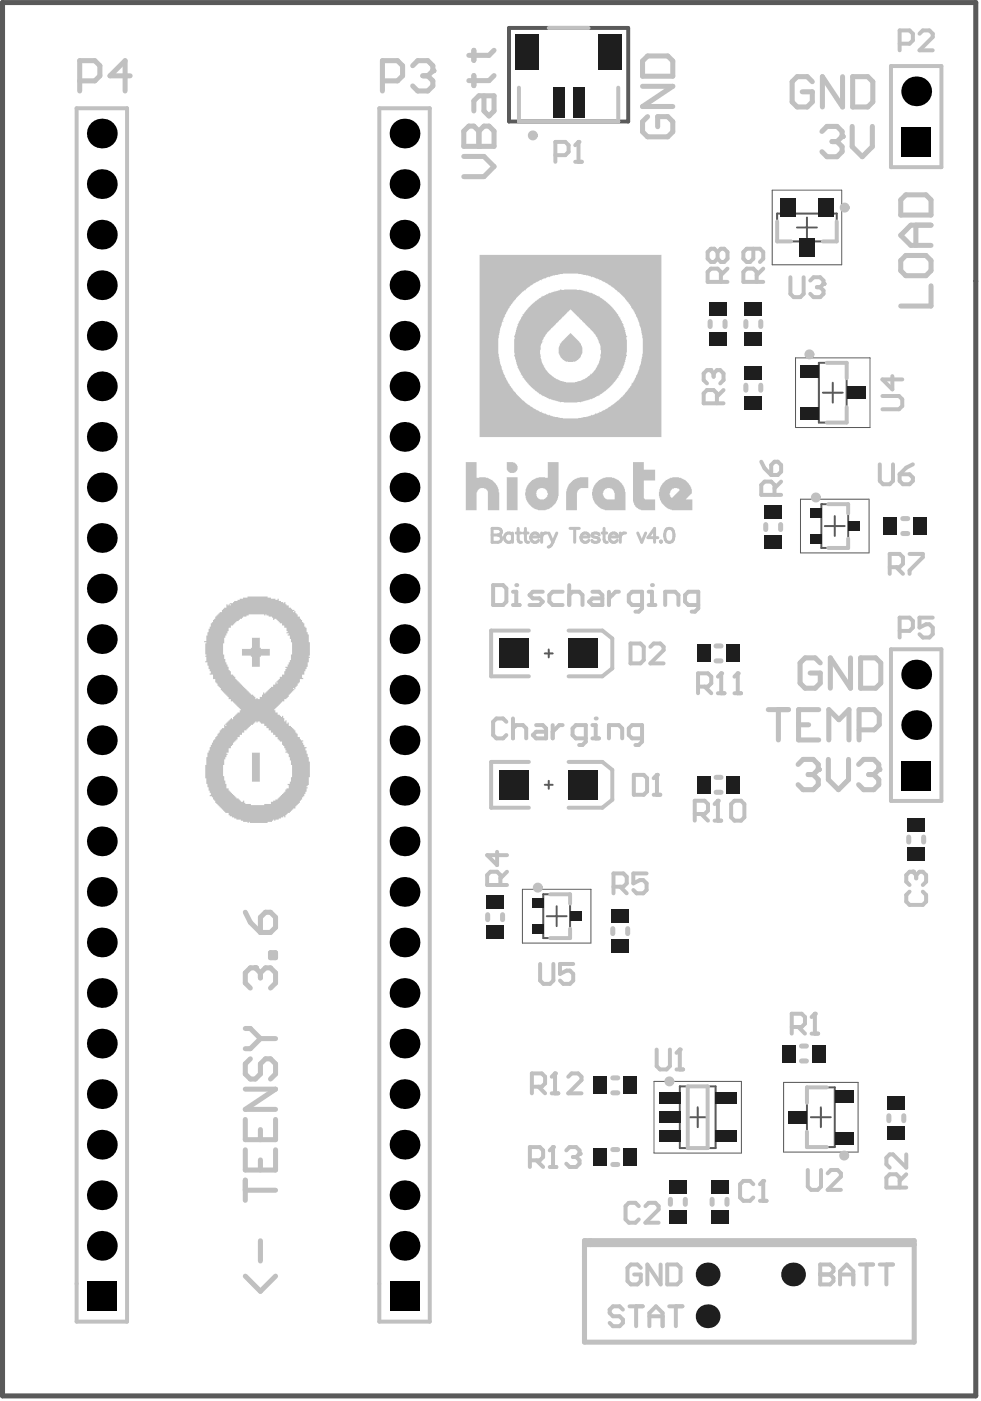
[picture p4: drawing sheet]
<svg xmlns="http://www.w3.org/2000/svg" width="164mm" height="234mm" viewBox="0 0 164 234" stroke-linecap="round" stroke-linejoin="round" font-family="sans-serif">
<g fill="none" stroke="#5a5a5a" stroke-width=".33">
<path d="M130 35.7h9.9v4.7h-9.9zM133.3 38h3.3M134.9 36.4v3.3M136.9 60.7h4.7v9.9h-4.7zM137.6 65.7h3.3M139.3 64v3.3M137.3 84.3h4.5v7.3h-4.5zM137.9 88h3.3M139.6 86.3v3.3M91.1 109.3h1.3M91.8 108.6v1.3M91.1 131.2h1.3"/>
<path d="M91.8 130.6v1.3M90.8 149.5h4.5v7.3h-4.5zM91.4 153.2h3.3M93.1 151.5v3.3M113.7 181.6h6v10.4h-6zM115 186.8h3.3M116.7 185.1v3.4M134.9 181.8h4.7v10h-4.7zM135.6 186.8h3.3M137.3 185.1v3.4"/>
</g>
<path d="M129.1 31.8h11.6v12.5h-11.6zM133 59.8h12.5v11.7h-12.5zM133.9 83.5h11.4v8.9h-11.4zM87.4 148.7h11.4v9h-11.4zM109.4 180.8h14.6v12h-14.6zM131 181h12.5v11.6h-12.5z" fill="none" stroke="#5a5a5a" stroke-width=".17"/>
<path d="M85.1 4.7h19.9v15.6h-19.9z" fill="none" stroke="#5a5a5a" stroke-width=".66"/>
<path d="M.4 .4h162.8v233h-162.8z" fill="none" stroke="#5a5a5a" stroke-width=".84"/>
<g fill="#c0c0c0">
<path d="M42.1 125.8h1.3v4.9h-1.3z"/>
<path d="M84.7 77.3h1.1l.3 .1a.92 .92 0 0 1-.1 1.7h-.7v-.1a.87 .87 0 0 1-.6-1.1z"/>
<path d="M84.7 79.8h1.8v5.5h-1.8z"/>
<path d="M42.1 106.6h1.3v1.7h.2v.2h1.5v1.1h-1.5v.2h-.2v1.7h-1.3v-1.7h-.1v-.2h-1.5v-1.1h1.5v-.2h.1z"/>
<path d="M77.9 77.3h1.8v2.6h.4v-.1l1.5 .1 .7 .3 .6 .7v.2l.2 .1 .2 .3 .1 .8h.1v3h-1.9v-2.3a1.27 1.27 0 0 0-.4-1.3h-.2v-.1h-.7v.1a1.07 1.07 0 0 0-.6 1.3v2.3h-1.8z"/>
<path d="M95.7 80.4l.3-.2 .1-.1h.3l.5-.3h1.5v1.8h-1.3a1.51 1.51 0 0 0-.6 1.6v2.1h-1.8v-3.2h.1v-.3l.3-.8z"/>
<path d="M105.9 77.3h1.8v1.2h1.8v1.8h-1.8v3l.1 .2h1.7v1.8h-2.3l-.7-.4-.5-.5-.1-.5z"/>
<path d="M95.3 55.7h.2l1.4 1.5v.1l.3 .2v.2a1.97 1.97 0 0 1-.1 2l-.5 .5h-.1l-.3 .3h-1.6l-.9-.7-.2-.7h-.1v-.4a1.22 1.22 0 0 1 .3-1.1l-.1-.1 .3-.2v-.1z"/>
<path d="M100 80.4l.9-.5 1.4-.1 1.1 .4 .6 .7v.2l.2 .1 .2 .3 .1 .7h.1v3.1h-3.4l-.3-.2h-.3l-.3-.2h-.1l-.8-.8-.2-.5v-.3a1.91 1.91 0 0 1-.1-1.4l.3-.7zM101.3 81.7l-.1 .1a1.35 1.35 0 0 0-.3 1.2l.5 .5h1.4v-1.1h-.1l-.1-.4-.5-.4z"/>
<path d="M91.6 77.3h1.8v5.7h-.1v.3l-.3 .8-.8 .8h-.1l-.3 .2-.6 .1v.1h-1.2v-.1l-.7-.2-.9-.7-.4-.7v-.3a1.74 1.74 0 0 1-.1-1.3l.3-.8 .8-1 1.1-.4 1.5 .1zM90.1 81.7l-.1 .2a1 1 0 0 0-.3 1l.4 .5 .9 .1a1.11 1.11 0 0 0 .4-1.5l-.5-.4z"/>
<path d="M88.8 51l1.4-1.1 .3-.1v-.3l.2 .1v-.1h.1l.3-.1 .2-.1v-.1h.2l.3-.3 .3 .1 .1-.1 .5-.1v-.2l.3 .1 .3-.1h.3l.1-.1v-.2l.2 .2 3.1-.1 .8 .3 .3-.1v.2h.3l.3 .2 .3-.1 .3 .3h.2v.1l.2 .1 .3 .1h.1v.1l.2-.1v.3l.3 .1 .2 .2 .5 .2 1.2 1.2v.1h.1v.2l.8 .8 .1 .5h.3l-.1 .3h.1l.1 .3h.2l-.1 .3 .3 .3-.1 .2 .2 .2v.2h.1l-.1 .3h.2l-.1 .3 .2 .6 .2 .1-.1 .1v3.2l-.1 .1-.2 .6 .1 .3h-.2v.3l-.2 .4 .1 .2-.3 .4 .1 .2h-.2l-.1 .3h-.1l.1 .3h-.2l-.2 .3 .1 .2-.3 .2-.6 .8h-.1v.1l-.7 .7h-.2v.2h-.1l-.9 .7-.3 .1v.3l-.2-.1v.1h-.1l-.5 .2v.1h-.1l-.4 .3-.3-.1-.3 .2-1.2 .2-.1 .2h-3.4l-.1-.2-1.4-.3-.1-.1-.3 .1v-.2l-1-.4h-.1v-.1l-.4-.3-.1 .1-.2-.3-.8-.5v-.2h-.2l-.7-.7v-.1h-.1l-.5-.8-.4-.2 .1-.2-.2-.2v-.1h-.2l.1-.3h-.1l-.3-.8-.2-.1 .1-.2-.2-.2-.3-1.3-.1-.2v-3.3l.1-.2 .3-1.1 .2-.4-.1-.2 .3-.4-.1-.2h.2l.1-.3h.1l.1-.4 .2-.2-.1-.2 .4-.2 .2-.4zM94.9 52.1v.2l-.6 .6-.3 .1v.1l-.3 .4h-.2v.2l-.4 .3h-.1v.2l-.7 .7h-.2v.1l-.6 .6-.4 .7-.2 .1v.2l-.2 .3v.1l.1 .1h-.2l.1 .2-.2 .1-.1 .4 .1 .4-.2 .3v.7l.2 .3v.6h.1v.6l.2 .4h.2l-.1 .2 .2 .2 .1 .3 .8 .8h.1l.6 .6 1 .5 .9 .2h1.6l1.6-.5 .6-.5h.1l.2-.4 .2 .1 .4-.4v-.2l.5-.6v-.3h.2l.2-.4v-.3l.2-.5-.1-.5 .2-.3v-.6l-.1-.7-.1-.4-.2-.1 .1-.2h-.2l.1-.2-.5-1-.9-.9v-.1h-.2l-.7-.7v-.2h-.1l-.4-.3v-.2h-.1l-.4-.4v-.1h-.2l-.9-1a.38 .38 0 0 0-.4-.2 .38 .38 0 0 0-.3 .3z"/>
<path d="M37.9 101l.3 .2 .2-.3h.6l.2-.4h.5v-.2h.4v-.2h.6v-.2h.7v-.2h3.3v.2h.6v.2h.7v.2h.4v-.2h.2v.4h.4v.2h.4v.2h.1v-.2h.2v.3h.2v.2h.4v.4h.4l.1 .4h.4l-.2 .3 .4-.1v.3l.4 .2v.4h.3v.4h.2v.2h.2v.3l.4 .2v.6l.4 .2v.7h.1v.4h.2v1.3h.2v2.2h-.2v.2h.2v.2h-.2v.7h-.2v.8h-.1v.4h-.2v.3h-.2v.6h-.4v.6h.2v.1h-.6v.6l-.3 .2v.4l-.4 .1v.4h-.2v.2h-.2v.2h-.2v.2h-.1v.2h-.2v.1h-.2v.4h-.2l-.2 .4h-.4v.4h-.3l-.2 .3h-.2v.2h-.2l-.2 .4h-.2v.2l-.3 .2v.2h.1v.3h.4v.4h.4l.2 .4 .4-.2v.4h.1v.5l.4-.2v.6l.4-.2v.6h.4v.2l.3 .1v.2l.4 .2v.4l.4 .2v.5h.3v.4h.2v.2h.4l-.2 .4h.2v.3h.2v.4h.4v.2h-.2v.4h.2v.5h.1v.6h.2v.7h.2v2.7h-.2v1.3h-.2v.1h-.1l.1 .4h-.1v.6h-.2v.3h-.2v.4l-.4 .2v.4h-.2v.2h-.2v.3h-.1v.2h-.2v.2h-.2v.2h-.2v.4h-.4l-.2 .3-.3 .2v.2h-.4v.2l-.4 .2v.4h-.2v-.2h-.1v.2h-.4v.2h-.4v.1h-.6v.2h-.1v-.2h-.2l-.2 .4h-.8v.2h-2.9v-.2h-.2v.2h-.2v-.2h-.7v-.2h-.4v-.2h-.8v-.1h-.3v-.2h-.4v-.2h-.4v-.2h-.2v-.4h-.5v-.2h-.2l-.2-.3h-.2v-.2h-.2v-.2h-.2v-.2l-.3-.2v-.2h-.2v-.2h-.2v-.3h-.2v-.2h-.2v-.4h-.2v-.2h-.3v-.2h.2v-.3h-.2v-.4h-.2v-.6h-.2v-.5h-.2v-1h-.2v-2.2h.2v-1.3h.2v-.8h.2v-.3h.2v-.6h.2v-.4h.1v-.3h.2v-.4l.4-.2v-.4l.4-.1v-.4l.3-.2v-.4h.2v-.2h.2v-.2h.4v-.5h.2l.2-.4h.1v-.2l.4-.2 .2-.3 .4 .2v-.4h.2l.1-.4 .4-.2v-.2h.4v-.3h.2v-.2l-.4-.2v-.2h-.2l-.2-.4h-.2v-.2h-.1l-.2-.3h-.4v-.4h-.4v-.4h-.2l-.1-.4h-.2v-.1h-.2l-.2-.4h-.2v-.2h-.2v-.4h-.2v-.2l-.3-.1v-.4l-.4-.2v-.6h-.4v-.7h-.5v-.2h.2v-.4h-.2v-.3h-.2v-.6h-.2v-.6h-.4v-.1h.2v-.8h-.2v-.2h.2v-.2h-.2v-1.8h.2v-.2h-.4v-.2h.4v-.9h.2v-.6h.2v-.6h.2v-.3h.2v-.6h.1v-.2h.2v-.3h.2v-.2h.2v-.4h.2v-.2h.2l.2-.4h.1v-.2h.4v-.3h.2l.2-.4h.4zM37.7 121.2v.2h.2v-.2zM38.4 101v.2h.2v-.2zM46.2 114.1v.2h.2v-.2zM40.8 122.1v.4h-.3v.4h-.4v.3h-.4v.4l-.4 .2-.1 .4h-.2v.3l-.4 .2v.4h-.4v.7h-.3l.1 .4h-.1v.4h-.2v.4h-.2v.9h-.2v1.9h.2v.7h.2v.6h.2v.7h.3v.4h.2l.2 .4 .4 .1 .2 .4 .3 .2v.2h.4l.2 .4h.2v.2h.4v-.2h.1v.3h.2v.2h1v.2h2.2v-.2h1.1v-.3h.4v-.2h.3v-.2h.4l.2-.4 .4-.2v-.2h.2v-.2l.3-.1v-.2h.2v-.4h.2v-.2h.4v-.5h-.2v-.2h.4v-.4h.2v-.7h.1v-2.1h-.1v-.7h-.2v-.6h-.2v-.6h-.2v-.2h-.4l.2-.3h-.2v-.4h-.2v-.4l-.3-.2v-.5h-.4v-.2l-.4-.2v-.4h-.4v-.3h-.3v-.4h-.4v-.4h-.4v-.4h-.3v-.3h-.4v-.4h-.6l-.2-.4h-.3v.2l-.4-.2-.2 .4h-.2v.2h-.3v.2h-.2v.2l-.4 .1v.2h-.2v.2zM38.6 104.6v.4h-.4v.5h-.2v.4h-.1v.4h-.2v.3h-.2v1h-.2v1.8h.2v.8h.2v.5h.2v.4h.1v.4h.2v.5l.4 .2v.6h.4v.2l.3 .2v.3h.2l.2 .4h.2v.2l.4 .2v.2h.2l.2 .3h.1v.2h.2l.2 .4h.2v.2h.2l.2 .4h.2v.1h.3v.2l.4 .2v.4h.2v-.2h.2v.2h.3v-.4h.4v-.4h.2v-.3l.4 .2v-.2h.2v-.2h.1l.2-.4h.2v-.2h.2v-.2h.4v-.3h.3v-.4h.2v-.2h.2l.2-.4h.2v-.3h.4v-.4h.3v-.6h.2v-.3h.2l-.2-.4h.4v-.4h.2v-.4h.2v-.3h.2v-1h.1v-2h-.1v-.6h-.2v-.5h-.4l.2-.4h-.4v-.2h.2v-.2h-.2v-.5h-.4v-.4h-.3v-.4h-.4v-.2h-.2v-.2l-.4-.1v-.2h-.3v.2h-.2v-.4h-.2v-.2h-.6v-.2h-.3v-.2h-.2v.2h-.2v-.2h-2.6v.2h-.4v.2h-.5l-.2 .4h-.4l-.2 .3h-.4v.2h-.2v.2l-.3 .2v.2zM49 115v.2h.2v-.2z"/>
<path d="M111.2 80.4l.9-.5 1.4-.1 1.1 .4 .6 .7 .3 .5a1.2 1.2 0 0 1 0 1.3l-.8 .8h1.1v1.8h-3.5v-.1l-.5-.1-.3-.2h-.1l-.8-.8-.2-.5v-.3a1.91 1.91 0 0 1-.1-1.4l.2-.7zM112.4 81.7l-.1 .2a1.09 1.09 0 0 0-.2 1.1l.2 .2h.1l1-1.1a.26 .26 0 0 0 .2-.2 .26 .26 0 0 0-.1-.2h-.3v-.1z"/>
<path d="M80.2 42.6h30.4v30.5h-30.4zM87.2 48.9l-.9 1v.1l-.3 .2v.2h-.2l-.1 .4-.5 .4v.3l-.2 .1-.4 .9-.2 .2 .1 .3h-.2l-.2 .5v.2h.1h-.2l-.2 .4 .1 .2-.3 .6-.3 1.7v2.5l.3 1.7 .3 .6v.4l.1 .2h.2v.4l.1 .3h.2l-.1 .3 .2 .2 .4 .9 .2 .1v.3l.5 .4 .1 .4 .5 .4v.1l1.7 1.6 .6 .4 .1 .2 .3 .1 .2 .2 .4 .1 .1 .2h.2l.4 .3 .2-.1v.2l.6 .2 .2-.1v.2l.2 .1h.4l.1 .1 .4 .2h.9l.3 .2h3.6l.3-.2h.9l.4-.2 .1-.1h.2l.4-.1v-.3l.1 .2h.1l.6-.2v-.2l.2 .1 .4-.3h.2l.1-.2 .4-.1 .2-.2 .8-.5 1.4-1.3h.1v-.1l.4-.4v-.1l.3-.2v-.2h.2l.1-.4 .5-.4v-.3h.1l-.1-.2 .3-.1 .3-.7 .1-.1v-.4h.2l.2-.3v-.4l.3-.4-.1-.2 .3-.6 .3-1.7-.1-3.1-.1-.3-.1-.8-.3-.6 .1-.2-.5-1.1h-.2l.1-.2-.3-.4v-.3h-.1l-.1-.3-.2-.1v-.2h-.2l.1-.2-.5-.5v-.2l-1.6-1.8-.2 .1v-.2l-.3-.3-.1 .1-.3-.4-.8-.5-.2-.2-.9-.4-.2-.2-.2 .1a.35 .35 0 0 0-.6-.2v-.2l-.6-.2h-.2l-.1-.1-.4-.2-1.7-.3-3.1 .1-.3 .2h-.9l-.4 .2-.1 .1h-.4l-.2 .1v.2l-.2-.1-.6 .2v.2l-.2-.1-.2 .2-.9 .4-.2 .2-.3 .1-.7 .6v.3l-.2-.2z"/>
</g>
<g fill="none" stroke="#c0c0c0" stroke-width=".84">
<path d="M118.7 53.8v.8M121.2 53.8v.8M124.7 53.8v.8M127.2 53.8v.8M124.7 64.4v.8M127.2 64.4v.8M128 87.7v.8M130.5 87.7v.8M151 86.7h.8M151 89.2h.8M119.7 108h.9M119.7 110.5h.9"/>
<path d="M119.7 132.5h.9M119.7 130h.9M152 140v.8M154.4 140v.8M81.5 152.9v.9M84 152.9v.9M102.5 155.3v.8M105 155.3v.8M134 177.4h.9M134 174.9h.9M102.5 194.7h.8M102.5 192.2h.8"/>
<path d="M102.5 180.2h.8M102.5 182.7h.8M148.6 186.5v.9M151.1 186.5v.9M97.7 207.4h55.2v17h-55.2zM98.1 208.1h54.8M112.1 200.5v.9M114.6 200.5v.9M119.1 200.5v.9M121.6 200.5v.9"/>
</g>
<g fill="none" stroke="#c0c0c0" stroke-width=".66">
<path d="M12.8 18.1h8.4v202.9h-8.4zM63.4 18.1h8.5v202.9h-8.5zM86.8 14.7v5.6h16.6v-5.6M91.8 4.7h6.6M149 11h8.4v17h-8.4zM130 37v3.4h2.3M139.9 37v3.4h-2.3M126 41.6v1.6l-.6 .6h-.5l-.6-.6v-1.1l.6-.5h2.2l.5 .5v1.1l-.5 .6M126.5 47.1v-1.6l-.5-.6h-1.1l-.6 .6v1.6h3.3M127.6 44.9l-1.1 1.1M138.3 60.7h3.3v2.5M141.6 68.1v2.5h-3.3"/>
<path d="M138.5 84.3h3.3v1.5M141.8 90.1v1.5h-3.3M88.4 105.4h-6.3v7.7h6.3M95.1 105.4h5.6l1.7 1.4v5l-1.7 1.3h-5.6M149 108.6h8.4v25.3h-8.4zM88.4 127.4h-6.3v7.6h6.3M95.1 127.4h5.6l1.7 1.3v5l-1.7 1.3h-5.6M92 149.5h3.3v1.6M95.3 155.3v1.5h-3.3M109.8 175.5v2.8l.6 .5h1.1l.5-.5v-2.8M113.1 178.8h1.1M113.7 175.5v3.3"/>
<path d="M115 181.6h3.3v10.4h-3.3zM134.9 189.2v2.6h3.4M138.3 181.8h-3.4v2.6"/>
</g>
<circle cx="113.7" cy="175.5" r=".33" fill="#c0c0c0"/>
<path d="M118.8 61.9h-.6l-.5 .5v1.2l.5 .5M119.9 67.4v-1.6l-.6-.6h-1.1l-.5 .6v1.6h3.3M121 65.2l-1.1 1.1M113.7 175.5l-.6 .5" fill="none" stroke="#c0c0c0" stroke-width=".66"/>
<circle cx="118.8" cy="61.9" r=".33" fill="#c0c0c0"/>
<path d="M118.8 61.9l.5 .5M119.3 62.4v.6M119.3 62.4l.6-.5h.5l.6 .5v1.2l-.6 .5M152.1 149.1l-.6 .5v1.1l.6 .6h2.2l.6-.6v-1.1l-.6-.5M152.7 145.8h-.6l-.6 .5v1.1l.6 .6" fill="none" stroke="#c0c0c0" stroke-width=".66"/>
<circle cx="152.7" cy="145.8" r=".33" fill="#c0c0c0"/>
<g fill="none" stroke="#c0c0c0" stroke-width=".66">
<path d="M105.4 107.6h1.7l.5 .5v2.3l-.5 .5h-1.7zM108.8 108.1l.5-.5h1.1l.6 .5v.6l-2.2 2.2h2.2M116.2 136.1h1.6l.6-.6v-1.1l-.6-.5h-1.6v3.3M117.3 136.1l1.1 1.1M119.5 137.2h1.1M120 133.9v3.3M152.7 145.8l.5 .5M153.2 146.3v.6M153.2 146.3l.6-.5h.5l.6 .5v1.1l-.6 .6M90.3 161.2v2.7l.6 .6h1.1l.5-.6v-2.7M95.9 161.2h-2.3v1.6l1.1-.5h.6l.6 .5v1.1l-.6 .6h-1.1l-.6-.6M106.8 201.7l-.5-.6h-1.1l-.6 .6v2.2l.6 .5h1.1l.5-.5"/>
<path d="M107.9 201.7l.6-.6h1.1l.5 .6v.5l-2.2 2.2h2.2"/>
</g>
<circle cx="120" cy="133.9" r=".33" fill="#c0c0c0"/>
<path d="M116.7 114.8h1.7l.5-.6v-1.1l-.5-.5h-1.7v3.3M117.8 114.8l1.1 1.1M120 115.9h1.2M120.6 112.6v3.3M120 133.9l-.5 .5M122.8 133.9h1.1l.6 .5v2.3l-.6 .5h-1.1l-.5-.5v-2.3z" fill="none" stroke="#c0c0c0" stroke-width=".66"/>
<circle cx="120.6" cy="112.6" r=".33" fill="#c0c0c0"/>
<path d="M120.6 112.6l-.6 .5M122.8 115.9h1.1M123.4 112.6v3.3" fill="none" stroke="#c0c0c0" stroke-width=".66"/>
<circle cx="123.4" cy="112.6" r=".33" fill="#c0c0c0"/>
<path d="M132.2 46.4v2.7l.5 .6h1.1l.6-.6v-2.7M135.5 46.9l.5-.5h1.2l.5 .5v.6M123.4 112.6l-.6 .5" fill="none" stroke="#c0c0c0" stroke-width=".66"/>
<circle cx="137.7" cy="47.5" r=".33" fill="#c0c0c0"/>
<path d="M150.4 7.3h1.7l.6-.5v-1.2l-.6-.5h-1.7v3.3M153.8 5.6l.5-.5h1.1l.6 .5v.6l-2.2 2.2h2.2M136.6 48h.6M137.2 48l.5 .6v.5l-.5 .6h-1.2l-.5-.6M137.7 47.5l-.5 .5M148.8 94.8h1.6l.6-.5v-1.1l-.6-.6h-1.6v3.3M149.9 94.8l1.1 1.1M152.1 92.6h2.2v.6l-2.2 2.2v.5M88.6 194h1.7l.5-.5v-1.2l-.5-.5h-1.7v3.3M89.7 194l1.1 1.1M91.9 195.1h1.1M92.5 191.8v3.3" fill="none" stroke="#c0c0c0" stroke-width=".66"/>
<circle cx="92.5" cy="191.8" r=".33" fill="#c0c0c0"/>
<path d="M92.5 191.8l-.6 .5M94.7 192.3l.5-.5h1.2l.5 .5v.6" fill="none" stroke="#c0c0c0" stroke-width=".66"/>
<circle cx="96.9" cy="192.9" r=".33" fill="#c0c0c0"/>
<path d="M92.8 179.5v3.3M88.9 181.7h1.7l.6-.6v-1.1l-.6-.5h-1.7v3.3M90 181.7l1.2 1.1M92.3 182.8h1.1M95.8 193.5h.6M96.4 193.5l.5 .5v.6l-.5 .5h-1.2l-.5-.5M96.9 192.9l-.5 .6" fill="none" stroke="#c0c0c0" stroke-width=".66"/>
<circle cx="92.8" cy="179.5" r=".33" fill="#c0c0c0"/>
<path d="M106 129.6h1.6l.6 .5v2.2l-.6 .6h-1.6zM109.3 132.9h1.1M109.9 129.6v3.3M92.8 179.5l-.5 .5M95 180l.6-.5h1.1l.5 .5v.6l-2.2 2.2h2.2" fill="none" stroke="#c0c0c0" stroke-width=".66"/>
<circle cx="109.9" cy="129.6" r=".33" fill="#c0c0c0"/>
<path d="M92.9 25.9h1.6l.6-.5v-1.1l-.6-.6h-1.6v3.4M96.2 27.1h1.1M96.7 23.7v3.4M109.9 129.6l-.6 .5" fill="none" stroke="#c0c0c0" stroke-width=".66"/>
<circle cx="96.7" cy="23.7" r=".33" fill="#c0c0c0"/>
<path d="M96.7 23.7l-.5 .6M126 198l-.6-.6h-1.1l-.5 .6v2.2l.5 .6h1.1l.6-.6M127.6 197.4v3.4M127.1 200.8h1.1" fill="none" stroke="#c0c0c0" stroke-width=".66"/>
<circle cx="127.6" cy="197.4" r=".33" fill="#c0c0c0"/>
<path d="M132.4 171.7h1.7l.5-.5v-1.2l-.5-.5h-1.7v3.3M133.5 171.7l1.1 1.1M135.7 172.8h1.1M136.3 169.5v3.3M127.6 197.4l-.5 .6" fill="none" stroke="#c0c0c0" stroke-width=".66"/>
<circle cx="136.3" cy="169.5" r=".33" fill="#c0c0c0"/>
<g fill="none" stroke="#c0c0c0" stroke-width=".66">
<path d="M120 42.1l-.6-.5h-.5l-.6 .5v1.1l.6 .6h.5l.6-.6M120 42.1l.5-.5h.6l.6 .5v1.1l-.6 .6h-.6l-.5-.6M120 42.1v1.1M120.5 47.1v-1.6l-.5-.6h-1.1l-.6 .6v1.6h3.4M121.7 44.9l-1.2 1.1M127.3 77.2l.6 1.1 1.1 1.1M129.5 77.2h.6l.5 .6v1.1l-.5 .5h-1.1v-1.6zM147.1 77.6v2.8l.6 .6h1.1l.5-.6v-2.8M150.4 79.3h1.7l.5 .6v.5l-.5 .6h-1.1l-.6-.6zM152.6 77.6l-1.1 .6-1.1 1.1M129.5 82.7v-1.6l-.5-.6h-1.1l-.6 .6v1.6h3.3M130.6 80.5l-1.1 1.1"/>
<path d="M150.4 105.5h1.7l.6-.6v-1.1l-.6-.5h-1.7v3.3M156 103.3h-2.2v1.6l1.1-.5h.5l.6 .5v1.1l-.6 .6h-1.1l-.5-.6M136.3 169.5l-.6 .5M150.4 198.6v-1.7l-.5-.6h-1.1l-.6 .6v1.7h3.3M151.5 193v2.2l-2.2-2.2h-.5l-.6 .6v1.1l.6 .5M151.5 196.3l-1.1 1.1"/>
</g>
<path d="M13.3 13.5h2.6l.8-.8v-1.7l-.8-.9h-2.6v5.1M21.8 12.7h-3.4l2.5-2.6v5.1M77.6 26.2h3.3l1.7 1.6-1.7 1.7h-3.3M77.6 24.5h5v-2.6l-.8-.8h-.9l-.8 .8v2.6" fill="none" stroke="#c0c0c0" stroke-width=".84"/>
<circle cx="80.1" cy="24.5" r=".42" fill="#c0c0c0"/>
<path d="M63.9 13.5h2.6l.8-.8v-1.7l-.8-.9h-2.6v5.1M69 11l.9-.9h1.6l.9 .9v.8M79.2 8.4v1.7M79.2 12.6v1.7M80.9 16v2.6l.9 .8 .8-.8v-2.6h-2.5l-.9 .9v1.7M82.6 12.6l-.8 .9h-3.4M82.6 8.4l-.8 .9h-3.4M77.6 24.5v-2.6l.8-.8h.8l.9 .8v2.6" fill="none" stroke="#c0c0c0" stroke-width=".84"/>
<circle cx="72.4" cy="11.8" r=".42" fill="#c0c0c0"/>
<g fill="none" stroke="#c0c0c0" stroke-width=".84">
<path d="M70.7 12.7h.8M71.5 12.7l.9 .8v.9l-.9 .8h-1.6l-.9-.8M72.4 11.8l-.9 .9M151.5 32.6h3.3l.9 .8v2.6h-5.1v-2.6zM153.2 37.6v3.4M155.7 37.6h-3.4l-1.7 1.7 1.7 1.7h3.4M151.5 42.7h3.3l.9 .9v1.7l-.9 .8h-3.3l-.9-.8v-1.7zM155.7 47.8v3.4h-5.1M41 172h.9l1.6 1.7M41.9 177l-.9 .9v1.7l.9 .8h.8l.8-.8v-1.7l.9-.9h.8l.9 .9v1.7l-.9 .8M42.7 161.8h-.8l-.9 .9v1.7l.9 .8M43.5 173.7l-1.6 1.6h-.9"/>
<path d="M43.5 173.7h2.6M41 187.2v3.4h5.1v-3.4M41 192.2v3.4h5.1v-3.4M41 197.3v3.4M41 199h5.1M41 182.1h5.1l-5.1 3.4h5.1M43.5 188.9v1.7M43.5 193.9v1.7M41 213.4l2.5 2.5 2.6-2.5M43.5 207.5v3.3"/>
</g>
<path d="M147.6 66.2h2.7l.6 .6v1.1l-.6 .5h-2.7M149.2 62.9v2.2l-1.6-1.7h3.3M102.6 148.3h1.6l.6-.6v-1.1l-.6-.6h-1.6v3.4M103.7 148.3l1.1 1.1M108.1 146h-2.2v1.7l1.1-.6h.6l.5 .6v1.1l-.5 .6h-1.1l-.6-.6" fill="none" stroke="#c0c0c0" stroke-width=".66"/>
<circle cx="42.7" cy="161.8" r=".42" fill="#c0c0c0"/>
<path d="M41 152.5l.9 1.7 1.6 1.7M44.4 152.5h.8l.9 .9v1.7l-.9 .8h-1.7v-2.5zM45.2 159.3h.9v.8h-.9zM42.7 161.8l.8 .9M43.5 162.7v.8M43.5 162.7l.9-.9h.8l.9 .9v1.7l-.9 .8" fill="none" stroke="#c0c0c0" stroke-width=".84"/>
<g fill="none" stroke="#c0c0c0" stroke-width=".66">
<path d="M82.5 97.8h1.6l.6 .6v2.2l-.6 .6h-1.6zM85.8 98.9h.5v2.3M85.8 101.2h1.1M83.1 142.4v2.2l-1.6-1.6h3.3M83.7 148v-1.7l-.6-.5h-1.1l-.5 .5v1.7h3.3M84.8 145.8l-1.1 1.1M104.2 219l-.6-.6h-1.1l-.6 .6v.5l.6 .6h1.1l.6 .5v.6l-.6 .5h-1.1l-.6-.5M105.3 218.4h2.2M106.4 218.4v3.3M107.1 212l-.5-.6h-1.1l-.6 .6v2.2l.6 .6h1.1l.5-.6v-1.1h-1.1M110.5 211.4v3.4l-2.2-3.4v3.4M111.6 211.4h1.6l.6 .6v2.2l-.6 .6h-1.6z"/>
<path d="M111.9 218.4h2.2M113 218.4v3.3M108.6 220.1h2.2M108.6 221.7v-2.2l1.1-1.1 1.1 1.1v2.2"/>
</g>
<circle cx="86.3" cy="97.8" r=".33" fill="#c0c0c0"/>
<path d="M90.8 98.9h-1.7l-.6 .6 .6 .5h1.1l.6 .6-.6 .6h-1.7M94.1 98.9h-1.7l-.5 .6v1.1l.5 .6h1.7M95.2 99.5l.5-.6h1.1l.6 .6v1.7M95.2 97.8v3.4M99.1 98.9h1.1l.5 .6v1.7h-1.6l-.6-.6 .6-.6h1.6M101.8 98.9v2.3M103.5 98.9h-.6l-1.1 1.1M108.5 98.9h.5v2.3M107.4 101.2h-1.7l-.6-.6v-1.1l.6-.6h1.7v2.8l-.6 .6h-.5M108.5 101.2h1.1" fill="none" stroke="#c0c0c0" stroke-width=".66"/>
<circle cx="109" cy="97.8" r=".33" fill="#c0c0c0"/>
<path d="M111.2 101.2v-2.3h1.7l.5 .6v1.7M116.8 101.2h-1.7l-.5-.6v-1.1l.5-.6h1.7v2.8l-.6 .6h-.5M137.2 211.4v3.4h1.6l.6-.6v-.6l-.6-.5h-1.6" fill="none" stroke="#c0c0c0" stroke-width=".66"/>
<g fill="none" stroke="#c0c0c0" stroke-width=".5">
<path d="M82.3 88.3l1.3 .2a.54 .54 0 0 1 0 .8l-.3 .2a.61 .61 0 0 1 .6 .6 .61 .61 0 0 1-.6 .6h-1zM82.3 89.5h1M85.7 89.5a.74 .74 0 0 0-1.1-.2 .74 .74 0 0 0 0 1.1 .74 .74 0 0 0 1.1-.1M85.7 89.1v1.6M86.3 89.1h.8M86.6 88.3v1.9l.2 .4 .4 .1M87.5 89.1h.8M87.9 88.3v1.9l.1 .4 .4 .1M88.7 89.8a.73 .73 0 0 0 .5 .8 .73 .73 0 0 0 .9-.3M89.1 89.2a.61 .61 0 0 1 .7 0 .61 .61 0 0 1 .3 .6h-1.4zM90.6 89.1v1.6M91.5 89.1a.75 .75 0 0 0-.9 .7"/>
<path d="M91.8 89.1l.6 1.6M92.4 90.7a.9 .9 0 0 1-.7 .8M93.1 89.1l-.7 1.6M95.3 88.3h1.6M96.1 88.3v2.4M97.1 89.8a.73 .73 0 0 0 .5 .8 .73 .73 0 0 0 .9-.3M97.5 89.2a.61 .61 0 0 1 .7 0 .61 .61 0 0 1 .3 .6h-1.4zM100.2 89.5a.7 .7 0 0 0-1.2 0l.1 .2 1 .3 .1 .3a.7 .7 0 0 1-1.2 0M100.7 89.1h.8M101 88.3v1.9l.1 .4 .5 .1M101.9 89.8a.73 .73 0 0 0 .4 .8 .73 .73 0 0 0 .9-.3M102.2 89.2a.61 .61 0 0 1 .7 0 .61 .61 0 0 1 .3 .6h-1.3z"/>
<path d="M103.7 89.1v1.6M104.6 89.1a.75 .75 0 0 0-.9 .7M106.6 89.1l.7 1.6 .7-1.6M110 89.9h-1.7l1.2-1.6v2.4M110.5 90.5l.1 .1-.1 .1-.1-.1zM111.5 88.5a.75 .75 0 0 1 1.1 .3 1.93 1.93 0 0 1-.2 1.8 .75 .75 0 0 1-1.1-.4 1.92 1.92 0 0 1 .2-1.7z"/>
</g>
<circle cx="137.2" cy="213.1" r=".33" fill="#c0c0c0"/>
<path d="M135.1 195.6v2.8l.5 .5h1.1l.6-.5v-2.8M138.4 196.2l.6-.6h1.1l.5 .6v.5l-2.2 2.2h2.2M137.2 211.4h1.6l.6 .6v.5l-.6 .6h-1.6M140.5 213.1h2.2M140.5 214.8v-2.3l1.1-1.1 1.1 1.1v2.3M143.8 211.4h2.2M144.9 211.4v3.4M147.1 211.4h2.2M148.2 211.4v3.4" fill="none" stroke="#c0c0c0" stroke-width=".66"/>
<path d="M133.5 127.8l.8-.8h1.7l.8 .8v.9" fill="none" stroke="#c0c0c0" stroke-width=".84"/>
<circle cx="136.8" cy="128.7" r=".42" fill="#c0c0c0"/>
<path d="M135.1 129.5h.9M136 129.5l.8 .8v.9l-.8 .8h-1.7l-.8-.8M136.8 128.7l-.8 .8M138.5 127v3.3l1.7 1.7 1.7-1.7v-3.3M143.6 127.8l.8-.8h1.7l.8 .8v.9" fill="none" stroke="#c0c0c0" stroke-width=".84"/>
<circle cx="146.9" cy="128.7" r=".42" fill="#c0c0c0"/>
<path d="M137.4 22l.9-.9h1.7l.8 .9v.8M137.2 110.8l-.9-.8h-1.7l-.8 .8v3.4l.8 .9h1.7l.9-.9v-1.7h-1.7M142.2 110v5.1l-3.4-5.1v5.1M143.9 110h2.5l.9 .8v3.4l-.9 .9h-2.5zM145.3 129.5h.8M146.1 129.5l.8 .8v.9l-.8 .8h-1.7l-.8-.8M146.9 128.7l-.8 .8" fill="none" stroke="#c0c0c0" stroke-width=".84"/>
<circle cx="140.8" cy="22.8" r=".42" fill="#c0c0c0"/>
<path d="M139.1 23.7h.9M140 23.7l.8 .8v.9l-.8 .8h-1.7l-.9-.8M140.8 22.8l-.8 .9M142.5 21.1v3.4l1.7 1.7 1.7-1.7v-3.4" fill="none" stroke="#c0c0c0" stroke-width=".84"/>
<path d="M84.7 120.7l-.6-.6h-1.1l-.5 .6v2.2l.5 .6h1.1l.6-.6M85.8 121.8l.5-.6h1.1l.6 .6v1.7M85.8 120.1v3.4M89.7 121.2h1.1l.5 .6v1.7h-1.6l-.6-.6 .6-.6h1.6M92.4 121.2v2.3M94.1 121.2h-.6l-1.1 1.1M98 123.5h-1.7l-.6-.6v-1.1l.6-.6h1.7v2.8l-.6 .6h-.6M99.1 123.5h1.1M99.1 121.2h.5v2.3" fill="none" stroke="#c0c0c0" stroke-width=".66"/>
<circle cx="99.6" cy="120.1" r=".33" fill="#c0c0c0"/>
<path d="M101.8 123.5v-2.3h1.7l.5 .6v1.7M107.4 123.5h-1.7l-.6-.6v-1.1l.6-.6h1.7v2.8l-.6 .6h-.5" fill="none" stroke="#c0c0c0" stroke-width=".66"/>
<path d="M107.4 14.4h5.1l-5.1 3.4h5.1M108.3 19.5l-.9 .8v1.7l.9 .9h3.4l.8-.9v-1.7l-.8-.8h-1.7v1.7M108.3 9.4h3.4l.8 .8v2.5h-5.1v-2.5zM135.8 13.7l-.8-.9h-1.7l-.8 .9v3.3l.8 .9h1.7l.8-.9v-1.6h-1.7M140.9 12.8v5.1l-3.4-5.1v5.1M142.6 12.8h2.5l.9 .9v3.3l-.9 .9h-2.5zM128.5 118.6h3.3M130.2 118.6v5.1M136.9 118.6h-3.4v5.1h3.4M133.5 121.2h1.7M138.6 123.7v-5.1l1.7 1.7 1.7-1.7v5.1M143.7 122h2.5l.8-.8v-1.7l-.8-.9h-2.5v5.1" fill="none" stroke="#c0c0c0" stroke-width=".84"/>
<g fill="none" stroke="#c0c0c0" stroke-width=".83">
<circle cx="89.1" cy="22.6" r=".42"/>
<circle cx="141.2" cy="34.7" r=".42"/>
<circle cx="135.4" cy="59.3" r=".42"/>
<circle cx="136.4" cy="83.2" r=".42"/>
<circle cx="89.9" cy="148.4" r=".42"/>
<circle cx="111.9" cy="180.8" r=".42"/>
<circle cx="141.2" cy="193.2" r=".42"/>
</g>
<g fill="#000">
<path d="M150.7 21.2h5v5h-5z" fill-rule="evenodd"/>
<path d="M150.7 127.2h5v5h-5z" fill-rule="evenodd"/>
<path d="M14.5 214.3h5v4.9h-5z" fill-rule="evenodd"/>
<path d="M65.2 214.3h4.9v4.9h-4.9z" fill-rule="evenodd"/>
</g>
<g fill="#000">
<circle cx="153.2" cy="15.3" r="2.49"/>
<circle cx="17" cy="22.3" r="2.49"/>
<circle cx="17" cy="39.2" r="2.49"/>
<circle cx="17" cy="30.8" r="2.49"/>
<circle cx="67.6" cy="30.8" r="2.49"/>
<circle cx="67.6" cy="39.2" r="2.49"/>
<circle cx="67.6" cy="22.3" r="2.49"/>
<circle cx="17" cy="47.7" r="2.49"/>
<circle cx="17" cy="56.1" r="2.49"/>
<circle cx="67.6" cy="47.7" r="2.49"/>
<circle cx="67.6" cy="56.1" r="2.49"/>
<circle cx="17" cy="64.6" r="2.49"/>
<circle cx="17" cy="73" r="2.49"/>
<circle cx="67.6" cy="64.6" r="2.49"/>
<circle cx="67.6" cy="73" r="2.49"/>
<circle cx="17" cy="98.4" r="2.49"/>
<circle cx="17" cy="90" r="2.49"/>
<circle cx="17" cy="81.5" r="2.49"/>
<circle cx="67.6" cy="81.5" r="2.49"/>
<circle cx="67.6" cy="90" r="2.49"/>
<circle cx="67.6" cy="98.4" r="2.49"/>
<circle cx="17" cy="106.9" r="2.49"/>
<circle cx="17" cy="115.3" r="2.49"/>
<circle cx="67.6" cy="106.9" r="2.49"/>
<circle cx="67.6" cy="115.3" r="2.49"/>
<circle cx="153.2" cy="112.8" r="2.49"/>
<circle cx="17" cy="123.8" r="2.49"/>
<circle cx="17" cy="132.2" r="2.49"/>
<circle cx="67.6" cy="132.2" r="2.49"/>
<circle cx="67.6" cy="123.8" r="2.49"/>
<circle cx="153.2" cy="121.2" r="2.49"/>
<circle cx="17" cy="157.6" r="2.49"/>
<circle cx="17" cy="140.7" r="2.49"/>
<circle cx="17" cy="149.1" r="2.49"/>
<circle cx="67.6" cy="140.7" r="2.49"/>
<circle cx="67.6" cy="157.6" r="2.49"/>
<circle cx="67.6" cy="149.1" r="2.49"/>
<circle cx="17" cy="174.5" r="2.49"/>
<circle cx="17" cy="166" r="2.49"/>
<circle cx="67.6" cy="174.5" r="2.49"/>
<circle cx="67.6" cy="166" r="2.49"/>
<circle cx="17" cy="191.4" r="2.49"/>
<circle cx="17" cy="199.8" r="2.49"/>
<circle cx="17" cy="182.9" r="2.49"/>
<circle cx="67.6" cy="199.8" r="2.49"/>
<circle cx="67.6" cy="191.4" r="2.49"/>
<circle cx="67.6" cy="182.9" r="2.49"/>
<circle cx="17" cy="208.3" r="2.49"/>
<circle cx="67.6" cy="208.3" r="2.49"/>
</g>
<g fill="#1e1e1e">
<path d="M88.9 154.6h2v1.5h-2z" fill-rule="evenodd"/>
<path d="M88.9 150.2h2v1.6h-2z" fill-rule="evenodd"/>
<path d="M104.2 180h2.3v3h-2.3z" fill-rule="evenodd"/>
<path d="M110.2 189h3.6v2h-3.6z" fill-rule="evenodd"/>
<path d="M110.2 182.6h3.6v2h-3.6z" fill-rule="evenodd"/>
<path d="M116.5 107.8h2.3v3h-2.3z" fill-rule="evenodd"/>
<path d="M124.5 66.2h3v2.3h-3z" fill-rule="evenodd"/>
<path d="M124.5 61.2h3v2.3h-3z" fill-rule="evenodd"/>
<path d="M130.8 174.7h2.3v2.9h-2.3z" fill-rule="evenodd"/>
<path d="M130.5 33.1h2.6v3.2h-2.6z" fill-rule="evenodd"/>
<path d="M135.8 174.7h2.3v2.9h-2.3z" fill-rule="evenodd"/>
<path d="M136.8 33.1h2.6v3.2h-2.6z" fill-rule="evenodd"/>
<path d="M151.7 141.7h3v2.3h-3z" fill-rule="evenodd"/>
<path d="M152.7 86.5h2.3v3h-2.3z" fill-rule="evenodd"/>
<path d="M92.4 14.5h2v5.1h-2z" fill-rule="evenodd"/>
<path d="M95.2 152.4h2v1.6h-2z" fill-rule="evenodd"/>
<path d="M95.7 14.5h2v5.1h-2z" fill-rule="evenodd"/>
<path d="M104.2 192h2.3v3h-2.3z" fill-rule="evenodd"/>
<path d="M102.2 157h3v2.3h-3z" fill-rule="evenodd"/>
<path d="M102.2 152h3v2.3h-3z" fill-rule="evenodd"/>
<path d="M110.2 185.8h3.6v2h-3.6z" fill-rule="evenodd"/>
<path d="M116.5 129.7h2.3v3h-2.3z" fill-rule="evenodd"/>
<path d="M118.5 55.5h3v2.3h-3z" fill-rule="evenodd"/>
<path d="M118.5 50.5h3v2.3h-3z" fill-rule="evenodd"/>
<path d="M124.5 55.5h3v2.3h-3z" fill-rule="evenodd"/>
<path d="M124.5 50.5h3v2.3h-3z" fill-rule="evenodd"/>
<path d="M131.8 185.7h3.1v2.2h-3.1z" fill-rule="evenodd"/>
<path d="M151.7 136.7h3v2.3h-3z" fill-rule="evenodd"/>
<path d="M81.3 154.7h3v2.3h-3z" fill-rule="evenodd"/>
<path d="M99.2 180h2.4v3h-2.4z" fill-rule="evenodd"/>
<path d="M118.8 202.3h3v2.3h-3z" fill-rule="evenodd"/>
<path d="M119.5 189h3.6v2h-3.6z" fill-rule="evenodd"/>
<path d="M119.5 182.6h3.6v2h-3.6z" fill-rule="evenodd"/>
<path d="M121.5 107.8h2.3v3h-2.3z" fill-rule="evenodd"/>
<path d="M135.4 85h2v1.6h-2z" fill-rule="evenodd"/>
<path d="M135.4 89.3h2v1.6h-2z" fill-rule="evenodd"/>
<path d="M133.8 68.1h3.1v2.1h-3.1z" fill-rule="evenodd"/>
<path d="M133.8 61.1h3.1v2.1h-3.1z" fill-rule="evenodd"/>
<path d="M133.6 39.8h2.7v3.1h-2.7z" fill-rule="evenodd"/>
<path d="M139.6 189.2h3.1v2.2h-3.1z" fill-rule="evenodd"/>
<path d="M148.4 188.3h3v2.3h-3z" fill-rule="evenodd"/>
<path d="M139.6 182.2h3.1v2.2h-3.1z" fill-rule="evenodd"/>
<path d="M148.4 183.3h3v2.3h-3z" fill-rule="evenodd"/>
<path d="M141.7 87.2h2v1.5h-2z" fill-rule="evenodd"/>
<path d="M147.7 86.5h2.3v3h-2.3z" fill-rule="evenodd"/>
<path d="M81.3 149.7h3v2.3h-3z" fill-rule="evenodd"/>
<path d="M99.2 192h2.4v3h-2.4z" fill-rule="evenodd"/>
<path d="M95.1 128.7h5v5h-5z" fill-rule="evenodd"/>
<path d="M95.1 106.8h5v5h-5z" fill-rule="evenodd"/>
<path d="M100.1 5.7h3.9v6h-3.9z" fill-rule="evenodd"/>
<path d="M86.1 5.7h4v6h-4z" fill-rule="evenodd"/>
<path d="M118.8 197.3h3v2.3h-3z" fill-rule="evenodd"/>
<path d="M121.5 129.7h2.3v3h-2.3z" fill-rule="evenodd"/>
<path d="M127.8 84.5h3v2.3h-3z" fill-rule="evenodd"/>
<path d="M127.8 89.5h3v2.3h-3z" fill-rule="evenodd"/>
<path d="M141.6 64.6h3.1v2.1h-3.1z" fill-rule="evenodd"/>
<path d="M111.9 202.3h2.9v2.3h-2.9z" fill-rule="evenodd"/>
<path d="M111.9 197.3h2.9v2.3h-2.9z" fill-rule="evenodd"/>
<path d="M83.5 128.7h4.9v5h-4.9z" fill-rule="evenodd"/>
<path d="M83.5 106.8h4.9v5h-4.9z" fill-rule="evenodd"/>
</g>
<g fill="#1e1e1e">
<circle cx="118.3" cy="220.1" r="1.99"/>
<circle cx="118.3" cy="213.1" r="1.99"/>
<circle cx="132.6" cy="213.1" r="1.99"/>
</g>
</svg>
